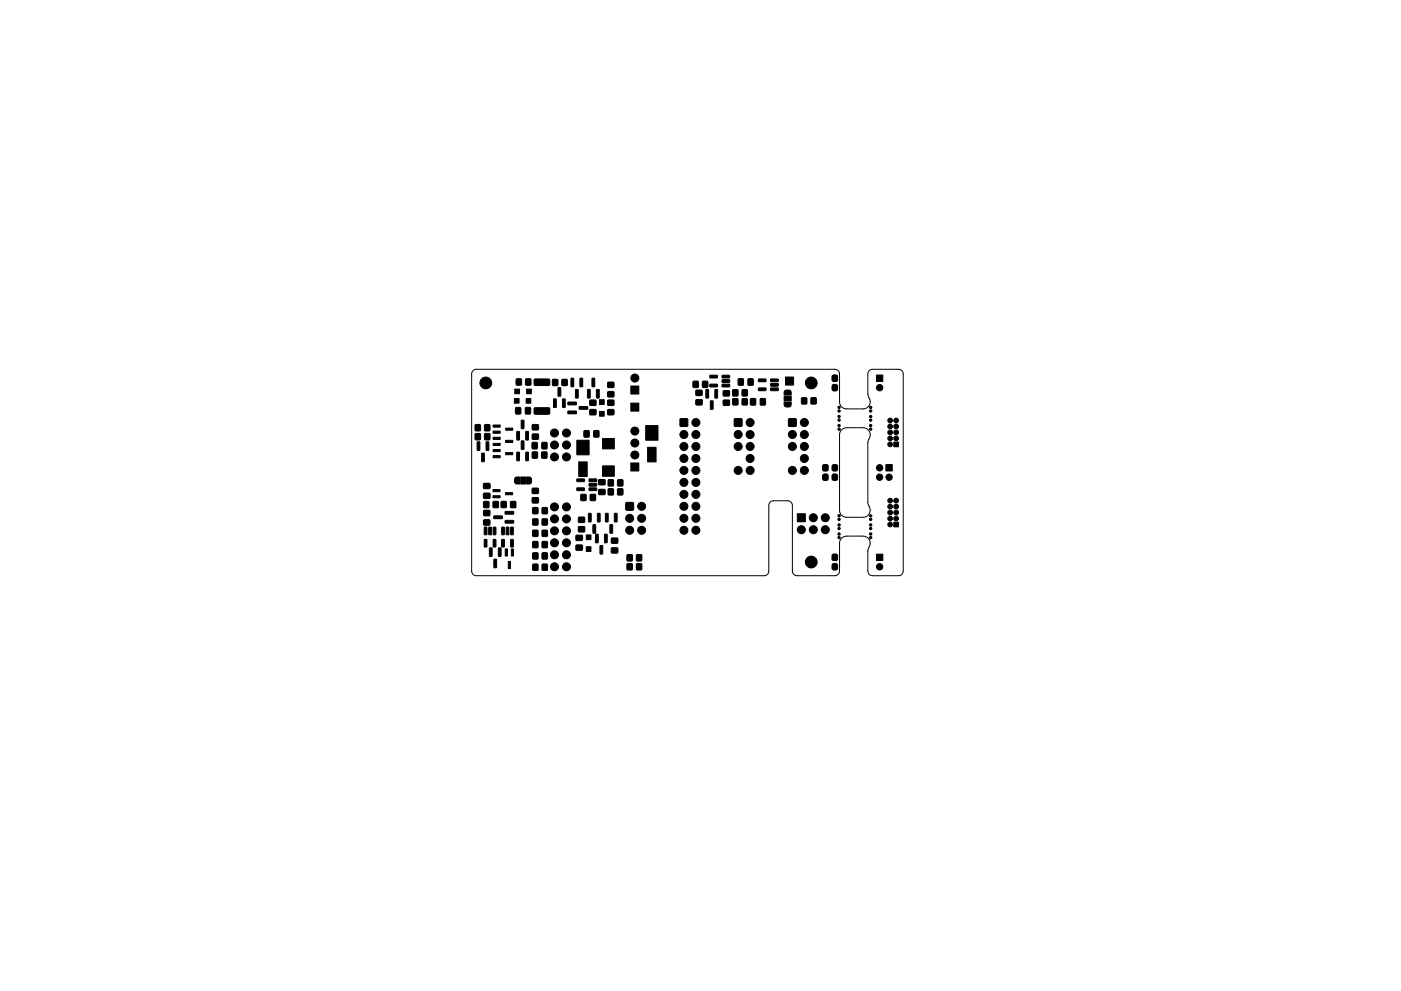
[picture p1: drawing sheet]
<svg xmlns="http://www.w3.org/2000/svg" width="297mm" height="210mm" viewBox="0 0 297 210" stroke-linecap="round" stroke-linejoin="round" font-family="sans-serif">
<path d="M100.3 78.6l.7-.3h76a1 1 0 0 1 1 1v5.9a1.5 1.5 0 0 0 1.5 1.5h3.5a1.59 1.59 0 0 0 1.4-.9 1.59 1.59 0 0 0-.3-1.7l-.1-4.8a1 1 0 0 1 1-1h5.5a1 1 0 0 1 1 1v41.8a1 1 0 0 1-1 1h-5.5a1 1 0 0 1-1-1v-4.5a1.79 1.79 0 0 0-.1-2.6l-.8-.2-3.6-.1a1.5 1.5 0 0 0-1.5 1.5v5.9a1 1 0 0 1-1 1h-8a1 1 0 0 1-1-1v-13.9a1 1 0 0 0-1-1h-3a1 1 0 0 0-1 1v13.9a1 1 0 0 1-1 1h-61a1 1 0 0 1-1-1v-41.8zM178.4 91.2l1-.4 3.6-.1a1.6 1.6 0 0 1 1.4 1.1 1.6 1.6 0 0 1-.3 1.7l-.1 13.3a2.24 2.24 0 0 1 .3 2.2l-.4 .5-.6 .2h-3.8a1.5 1.5 0 0 1-1.5-1.5v-16l.1-.6z" fill="none" stroke="#000" stroke-width=".21"/>
<g fill="#000" stroke="#000" stroke-width=".21">
<path d="M166.6 80h1.7v1.7h-1.7zM185.8 79.6h1.4v1.3h-1.4zM101.2 93.8h.5v1.8l-.5-.1zM100.8 90.1h1v1.3h-1zM100.8 92h1v1.3h-1zM102.1 96.2h.6l-.1 1.8-.5-.1zM103.1 93.8h.5v1.8l-.5-.1zM102.8 90.1h1v1.3h-1zM102.8 92h1v1.3h-1zM104.5 94.1h1.6v.4h-1.6zM104.5 92.8h1.6v.4h-1.6zM104.5 96.7h1.6v.4h-1.6z"/>
<path d="M104.5 95.4h1.6v.4h-1.6zM104.5 91.5h1.6v.4h-1.6zM104.5 90.2h1.6v.4h-1.6zM107.2 93.4h1.5v.5h-1.5zM107.2 96h1.5v.5h-1.5zM107.2 90.8h1.5v.5h-1.5zM109.1 82.5h1v1h-1zM109.3 86.5h1.1v1.3h-1.1zM109.5 80.4h1v1.3h-1zM109.6 96h.5v1.8l-.5-.1zM109.6 91.6h.5v1.8l-.5-.1zM109.1 84.5h1v1h-1z"/>
<path d="M110.5 93.6h.6l-.1 1.8-.5-.1zM110.5 89.2h.6l-.1 1.8-.5-.1zM111.4 86.5h1.1v1.3h-1.1zM111.5 80.4h1v1.3h-1zM111.5 96h.5v1.8l-.5-.1zM111.5 91.6h.5v1.8l-.5-.1zM111.7 82.5h1v1h-1zM111.5 84.5h1v1h-1zM112.8 93.9h1.1v1.3h-1.1zM112.9 90.1h1.2v1.1h-1.2zM112.9 92.1h1.2v1.1h-1.2zM112.9 95.9h1v1.3h-1z"/>
<path d="M114.9 95.9h1v1.3h-1zM114.9 93.9h1.1v1.3h-1.1zM113.3 80.5l3.1-.1 .2 .2v1l-.3 .2h-2.9l-.2-.3zM113.3 86.6l3.1-.1 .2 .2v1l-.3 .2h-2.9l-.2-.3zM117.4 84.7h.5v1.8l-.5-.1zM117.2 80.5h1v1.3h-1zM118.3 82.3h.6l-.1 1.8-.5-.1zM119.3 84.7h.5v1.8l-.5-.1zM119.2 80.5h1v1.3h-1zM120.4 87.2h1.7l.1 .5-1.7 .1zM120.4 85.3h1.7l.1 .5-1.7 .1zM121.1 80.3h.5v1.8l-.5-.1z"/>
<path d="M122.3 93.4h2.6v3.1h-2.6zM122 82.7h.6l-.1 1.8-.5-.1zM122.7 98h1.8v3.1h-1.8zM122.8 86.3h1.7l.1 .5h-1.7zM123 80.3h.5v1.8l-.5-.1zM124.6 82.7h.5v1.8l-.5-.1zM123.8 91.4h1.1v1.3h-1.1zM125.1 86.9h1.2v1.1h-1.2zM125.1 84.9h1.2v1.1h-1.2zM125.5 80.3h.6l-.1 1.8-.5-.1zM126.5 82.7h.5v1.8l-.5-.1zM125.9 91.4h1.1v1.3h-1.1z"/>
<path d="M127.8 93h2.4v2.2h-2.4zM127.8 98.8h2.4v2.2h-2.4zM127.1 87.3h1v1h-1zM127.1 84.8h1v1h-1zM128.9 86.9h1.2v1.1h-1.2zM128.9 84.9h1.2v1.1h-1.2zM128.9 81.1h1.2v1.1h-1.2zM128.9 83.1h1.2v1.1h-1.2zM133.8 85.5h1.7v1.7h-1.7zM133.8 81.9h1.7v1.7h-1.7zM133.8 98.2h1.7v1.7h-1.7zM136.9 90.3h2.6v3.1h-2.6z"/>
<path d="M137.3 94.9h1.8v3.1h-1.8zM144.2 88.9h1.6v1.5h-1.6zM147.6 84.8h1.2v1.1h-1.2zM147.6 82.8h1.2v1.1h-1.2zM147 80.9h1v1.3h-1zM149.7 82.7h.5v1.8l-.5-.1zM149 80.9h1v1.3h-1zM150.6 85.1h.6l-.1 1.8-.5-.1zM151.6 82.7h.5v1.8l-.5-.1zM150.5 81.5h1.5l.1 .5-1.5 .1zM150.5 79.6h1.5l.1 .5-1.5 .1zM153.4 82.9h1.2v1.1h-1.2z"/>
<path d="M153.4 84.9h1.2v1.1h-1.2zM153.1 79.6h1.5l.1 .5-1.5 .1zM153.1 80.6h1.5l.1 .5h-1.5zM153.1 81.5h1.5l.1 .5-1.5 .1zM155.4 84.6h1v1.3h-1zM155.7 88.9h1.6v1.5h-1.6zM156.5 80.4h1.1v1.3h-1.1zM155.4 82.7h1v1.3h-1zM157.4 84.6h1v1.3h-1zM157.4 82.7h1v1.3h-1zM158.6 80.4h1.1v1.3h-1.1zM159.1 84.6h1.1v1.3h-1.1z"/>
<path d="M161.2 84.6h1.1v1.3h-1.1zM160.8 82.3h1.5l.1 .5-1.5 .1zM160.8 80.4h1.5l.1 .5-1.5 .1zM163.4 80.4h1.5l.1 .5-1.5 .1zM163.4 81.4h1.5l.1 .5h-1.5zM163.4 82.3h1.5l.1 .5-1.5 .1zM166.4 82.9l.3-.2 .8 .1 .2 .4v.6h-1.4zM166.3 84h1.4v1h-1.4zM167.2 88.9h1.6v1.5h-1.6zM166.3 85.3h1.4v.8l-.3 .2h-.9l-.2-.4zM170 84.4h1v1.3h-1zM172 84.4h1v1.3h-1z"/>
<path d="M174.4 98.8l.2-.3h.8l.2 .3v.9l-.2 .2h-.8l-.2-.2zM176.4 79.8l.2-.3h.8l.2 .3v.9l-.2 .2h-.8l-.2-.2zM176.5 81.7a.67 .67 0 0 1 1.1 .3v.7a.65 .65 0 0 1-.7 .3 .65 .65 0 0 1-.5-.5zM176.5 98.7a.67 .67 0 0 1 1.1 .3v.7a.65 .65 0 0 1-.7 .3 .65 .65 0 0 1-.5-.5zM187.8 98.6h1.4v1.3h-1.4zM189.5 93.8h1v1h-1zM102.5 104.7h1.4v1h-1.4zM102.5 102.6h1.4v1h-1.4zM102.7 111.9h.5v1.6l-.5-.1zM102.7 114.5h.5v1.6l-.5-.1zM102.6 108.3h1.2v1.1h-1.2zM102.6 110.3h1.2v1.1h-1.2z"/>
<path d="M102.6 106.4h1v1.3h-1zM103.6 111.9h.6l-.1 1.6-.5-.1zM103.8 116.3h.5v1.8l-.5-.1zM104.6 111.9h.5v1.6l-.5-.1zM104.6 114.5h.5v1.6l-.5-.1zM104.7 118.7h.6l-.1 1.8-.5-.1zM104.6 106.4h1v1.3h-1zM104.5 105.2h1.5v.4h-1.5zM104.5 103.9h1.5v.4h-1.5zM105.7 116.3h.5v1.8l-.5-.1zM106.3 106.4h1v1.3h-1zM104.7 109.5h1.7l.1 .5h-1.7z"/>
<path d="M106.4 111.9h.5v1.6l-.5-.1zM106.4 114.5h.5v1.6l-.5-.1zM107.1 116.5h.5v1.5h-.5zM107.3 111.9h.6l-.1 1.6-.5-.1zM108.3 106.4h1v1.3h-1zM108.4 116.5h.5v1.5h-.5zM107.2 104.5h1.5v.5h-1.5zM108.3 111.9h.5v1.6l-.5-.1zM108.3 114.5h.5v1.6l-.5-.1zM107.1 108.5h1.7l.1 .5-1.7 .1zM107.1 110.4h1.7l.1 .5-1.7 .1zM109.3 101.3l.8-.1v1.5h-.6l-.3-.2-.1-.8z"/>
<path d="M110.4 101.2h1v1.5h-1zM111.7 101.2h.6l.3 .2 .1 1-.3 .3h-.7zM112.9 105.6h1.2v1.1h-1.2zM112.9 103.6h1.2v1.1h-1.2zM113 110.1h1v1.3h-1zM113 117.3h1v1.3h-1zM113 112.5h1v1.3h-1zM113 114.9h1v1.3h-1zM113 107.7h1v1.3h-1zM115 110.1h1v1.3h-1zM115 117.3h1v1.3h-1zM115 112.5h1v1.3h-1z"/>
<path d="M115 114.9h1v1.3h-1zM115 107.7h1v1.3h-1zM122.1 115.7h1.4v1h-1.4zM122.1 113.6h1.4v1h-1.4zM122.7 111.8h1.2v1h-1.2zM122.7 109.8h1.2v1h-1.2zM123.2 104.9h1v1.3h-1zM122.3 103.5h1.5l.1 .5-1.5 .1zM122.3 101.6h1.5l.1 .5-1.5 .1zM124.3 113.5h1v1h-1zM124.3 116h1v1h-1zM125.2 104.9h1v1.3h-1z"/>
<path d="M124.8 108.9l.5 .1v1.7h-.5zM125.7 111.3l.6 .1-.1 1.7h-.5zM124.9 101.6h1.5l.1 .5-1.5 .1zM124.9 102.6h1.5l.1 .5h-1.5zM124.9 103.5h1.5l.1 .5-1.5 .1zM126.3 113.4h.5v1.8l-.5-.1zM126.7 108.9l.5 .1v1.7h-.5zM126.9 103.9h1.4v1h-1.4zM126.9 101.8h1.4v1h-1.4zM127.2 115.8h.6l-.1 1.8-.5-.1zM128.2 113.4h.5v1.8l-.5-.1zM128.4 108.9l.5 .1v1.7h-.5z"/>
<path d="M129 103.7h1v1.3h-1zM129.3 111.3l.6 .1-.1 1.7h-.5zM129.6 116.3h1.4v1h-1.4zM129.6 114.2h1.4v1h-1.4zM129 101.8h1v1.3h-1zM130.3 108.9l.5 .1v1.7h-.5zM131 103.7h1v1.3h-1zM131 101.8h1v1.3h-1zM132.7 106.7h1.6v1.5h-1.6zM133 117.7h1v1.3h-1zM135 117.7h1v1.3h-1zM169 109h1.7v1.7h-1.7z"/>
<path d="M174.5 100.7a.67 .67 0 0 1 1.1 .3v.7a.65 .65 0 0 1-.7 .3 .65 .65 0 0 1-.5-.5zM176.5 100.7a.67 .67 0 0 1 1.1 .3v.7a.65 .65 0 0 1-.7 .3 .65 .65 0 0 1-.5-.5zM176.4 117.8l.2-.3h.8l.2 .3v.9l-.2 .2h-.8l-.2-.2zM185.8 117.6h1.4v1.3h-1.4zM189.5 110.8h1v1h-1zM107.8 119.1h.4v1.5h-.4zM113 119.7h1v1.3h-1zM115 119.7h1v1.3h-1zM133 119.6h1v1.3h-1zM135 119.6h1v1.3h-1zM176.5 119.7a.67 .67 0 0 1 1.1 .3v.7a.65 .65 0 0 1-.7 .3 .65 .65 0 0 1-.5-.5z"/>
<circle cx="103" cy="81.2" r="1.25"/>
<circle cx="117.6" cy="96.9" r=".85"/>
<circle cx="117.6" cy="94.4" r=".85"/>
<circle cx="117.6" cy="91.9" r=".85"/>
<circle cx="120.1" cy="91.9" r=".85"/>
<circle cx="120.1" cy="96.9" r=".85"/>
<circle cx="120.1" cy="94.4" r=".85"/>
<circle cx="134.6" cy="80.2" r=".85"/>
<circle cx="134.6" cy="94" r=".85"/>
<circle cx="134.6" cy="91.5" r=".85"/>
<circle cx="134.6" cy="96.5" r=".85"/>
<circle cx="145" cy="99.8" r=".85"/>
<circle cx="145" cy="94.7" r=".85"/>
<circle cx="145" cy="97.3" r=".85"/>
<circle cx="145" cy="92.2" r=".85"/>
<circle cx="147.5" cy="99.8" r=".85"/>
<circle cx="147.5" cy="94.7" r=".85"/>
<circle cx="147.5" cy="89.6" r=".85"/>
<circle cx="147.5" cy="97.3" r=".85"/>
<circle cx="147.5" cy="92.2" r=".85"/>
<circle cx="156.5" cy="92.2" r=".85"/>
<circle cx="156.5" cy="94.7" r=".85"/>
<circle cx="156.5" cy="99.8" r=".85"/>
<circle cx="159" cy="89.6" r=".85"/>
<circle cx="159" cy="92.2" r=".85"/>
<circle cx="159" cy="94.7" r=".85"/>
<circle cx="159" cy="97.3" r=".85"/>
<circle cx="159" cy="99.8" r=".85"/>
<circle cx="168" cy="92.2" r=".85"/>
<circle cx="168" cy="94.7" r=".85"/>
<circle cx="168" cy="99.8" r=".85"/>
<circle cx="170.5" cy="97.3" r=".85"/>
<circle cx="170.5" cy="89.6" r=".85"/>
<circle cx="170.5" cy="99.8" r=".85"/>
<circle cx="170.5" cy="92.2" r=".85"/>
<circle cx="170.5" cy="94.7" r=".85"/>
<circle cx="172" cy="81.2" r="1.25"/>
<circle cx="177.9" cy="88.4" r=".25"/>
<circle cx="177.9" cy="87.2" r=".25"/>
<circle cx="177.9" cy="89.1" r=".25"/>
<circle cx="177.9" cy="86.4" r=".25"/>
<circle cx="177.9" cy="90.3" r=".25"/>
<circle cx="177.9" cy="91.1" r=".25"/>
<circle cx="184.6" cy="88.4" r=".25"/>
<circle cx="184.6" cy="87.2" r=".25"/>
<circle cx="184.6" cy="89.1" r=".25"/>
<circle cx="184.6" cy="86.4" r=".25"/>
<circle cx="184.6" cy="90.3" r=".25"/>
<circle cx="184.6" cy="91.1" r=".25"/>
<circle cx="186.5" cy="99.2" r=".67"/>
<circle cx="186.5" cy="82.2" r=".67"/>
<circle cx="188.7" cy="94.3" r=".5"/>
<circle cx="188.7" cy="93" r=".5"/>
<circle cx="188.7" cy="90.5" r=".5"/>
<circle cx="188.7" cy="89.2" r=".5"/>
<circle cx="188.7" cy="91.7" r=".5"/>
<circle cx="190" cy="91.7" r=".5"/>
<circle cx="190" cy="90.5" r=".5"/>
<circle cx="190" cy="89.2" r=".5"/>
<circle cx="190" cy="93" r=".5"/>
<circle cx="117.6" cy="107.5" r=".85"/>
<circle cx="117.6" cy="117.7" r=".85"/>
<circle cx="117.6" cy="115.2" r=".85"/>
<circle cx="117.6" cy="112.6" r=".85"/>
<circle cx="117.6" cy="110.1" r=".85"/>
<circle cx="120.1" cy="107.5" r=".85"/>
<circle cx="120.1" cy="117.7" r=".85"/>
<circle cx="120.1" cy="115.2" r=".85"/>
<circle cx="120.1" cy="112.6" r=".85"/>
<circle cx="120.1" cy="110.1" r=".85"/>
<circle cx="133.5" cy="110" r=".85"/>
<circle cx="133.5" cy="112.5" r=".85"/>
<circle cx="136" cy="110" r=".85"/>
<circle cx="136" cy="112.5" r=".85"/>
<circle cx="136" cy="107.4" r=".85"/>
<circle cx="145" cy="102.3" r=".85"/>
<circle cx="145" cy="110" r=".85"/>
<circle cx="145" cy="104.9" r=".85"/>
<circle cx="145" cy="112.5" r=".85"/>
<circle cx="145" cy="107.4" r=".85"/>
<circle cx="147.5" cy="110" r=".85"/>
<circle cx="147.5" cy="104.9" r=".85"/>
<circle cx="147.5" cy="107.4" r=".85"/>
<circle cx="147.5" cy="102.3" r=".85"/>
<circle cx="147.5" cy="112.5" r=".85"/>
<circle cx="169.9" cy="112.4" r=".85"/>
<circle cx="172" cy="119.2" r="1.25"/>
<circle cx="172.4" cy="112.4" r=".85"/>
<circle cx="172.4" cy="109.8" r=".85"/>
<circle cx="175" cy="112.4" r=".85"/>
<circle cx="175" cy="109.8" r=".85"/>
<circle cx="177.9" cy="110.2" r=".25"/>
<circle cx="177.9" cy="109.4" r=".25"/>
<circle cx="177.9" cy="114.1" r=".25"/>
<circle cx="177.9" cy="111.4" r=".25"/>
<circle cx="177.9" cy="112.1" r=".25"/>
<circle cx="177.9" cy="113.3" r=".25"/>
<circle cx="184.6" cy="110.2" r=".25"/>
<circle cx="184.6" cy="109.4" r=".25"/>
<circle cx="184.6" cy="114.1" r=".25"/>
<circle cx="184.6" cy="111.4" r=".25"/>
<circle cx="184.6" cy="112.1" r=".25"/>
<circle cx="184.6" cy="113.3" r=".25"/>
<circle cx="186.5" cy="101.2" r=".67"/>
<circle cx="188.5" cy="101.2" r=".67"/>
<circle cx="188.7" cy="106.2" r=".5"/>
<circle cx="188.7" cy="110" r=".5"/>
<circle cx="188.7" cy="108.7" r=".5"/>
<circle cx="188.7" cy="107.5" r=".5"/>
<circle cx="188.7" cy="111.3" r=".5"/>
<circle cx="190" cy="108.7" r=".5"/>
<circle cx="190" cy="110" r=".5"/>
<circle cx="190" cy="106.2" r=".5"/>
<circle cx="190" cy="107.5" r=".5"/>
<circle cx="117.6" cy="120.2" r=".85"/>
<circle cx="120.1" cy="120.2" r=".85"/>
<circle cx="186.5" cy="120.2" r=".67"/>
</g>
</svg>
